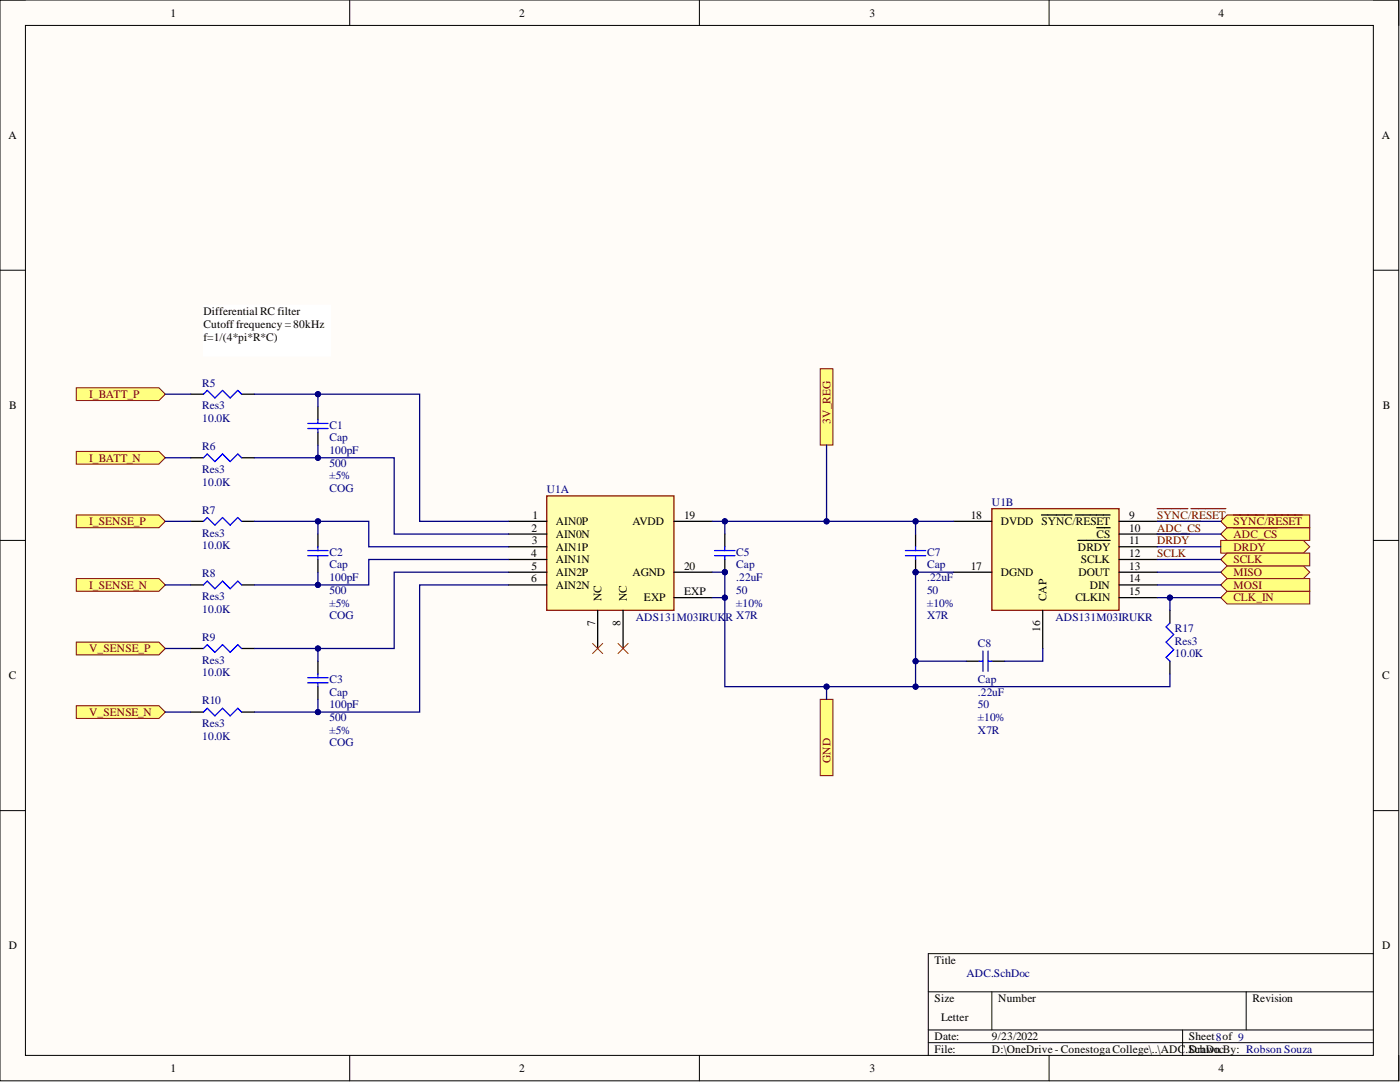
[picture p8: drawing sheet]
<svg xmlns="http://www.w3.org/2000/svg" width="279mm" height="216mm" viewBox="0 0 279 216" stroke-linecap="round" stroke-linejoin="round" font-family="sans-serif">
<defs><g id="words">
<g font-size="2.3">
<text x="34" y="3.3">1</text>
<text x="103.6" y="3.3">2</text>
<text x="173.5" y="3.3">3</text>
<text x="243.2" y="3.3">4</text>
<text x="1.7" y="27.7">A</text>
<text x="275.8" y="27.7">A</text>
<text x="40.6" y="62.9">Differential RC filter</text>
<text x="40.6" y="65.5">Cutofffrequency = 80kHz</text>
<text x="40.6" y="68">f=1/(4*pi*R*C)</text>
<text x="1.9" y="81.6">B</text>
<text x="275.9" y="81.6">B</text>
<text x="106.1" y="106.1">2</text>
<text x="106.2" y="103.5">1</text>
<text x="110.9" y="104.8">AIN0P</text>
<text x="110.9" y="107.3">AIN0N</text>
<text x="126.2" y="104.8">AVDD</text>
<text x="136.5" y="103.5">19</text>
<text x="193.7" y="103.5">18</text>
<text x="199.7" y="104.8">DVDD SYNC/RESET</text>
<text x="218.8" y="107.3">CS</text>
<text x="225.4" y="103.5">9</text>
<text x="225.4" y="106.1">10</text>
<text x="106" y="111.1">4</text>
<text x="106.1" y="113.7">5</text>
<text x="106.2" y="108.6">3</text>
<text x="110.9" y="109.9">AIN1P</text>
<text x="110.9" y="112.4">AIN1N</text>
<text x="136.5" y="113.7">20</text>
<text x="193.7" y="113.7">17</text>
<text x="215.1" y="109.9">DRDY</text>
<text x="215.7" y="112.4">SCLK</text>
<text x="225.4" y="108.6">11</text>
<text x="225.4" y="111.1">12</text>
<text x="225.4" y="113.7">13</text>
<text x="106" y="116.2">6</text>
<text x="110.9" y="114.9">AIN2P</text>
<text x="110.9" y="117.5">AIN2N</text>
<text x="126.2" y="114.9">AGND</text>
<text x="136.5" y="118.7">EXP</text>
<text x="199.7" y="114.9">DGND</text>
<text x="215.2" y="114.9">DOUT</text>
<text x="217.5" y="117.5">DIN</text>
<text x="225.4" y="116.2">14</text>
<text x="225.4" y="118.7">15</text>
<text x="118.8" y="124.8" transform="rotate(-90 118.8 124.8)">7</text>
<text x="120" y="120" transform="rotate(-90 120 120)">NC</text>
<text x="123.8" y="124.8" transform="rotate(-90 123.8 124.8)">8</text>
<text x="125.1" y="120" transform="rotate(-90 125.1 120)">NC</text>
<text x="128.5" y="120">EXP</text>
<text x="208.9" y="120" transform="rotate(-90 208.9 120)">CAP</text>
<text x="214.6" y="120">CLKIN</text>
<text x="207.6" y="126" transform="rotate(-90 207.6 126)">16</text>
<text x="1.8" y="135.6">C</text>
<text x="275.9" y="135.6">C</text>
<text x="1.8" y="189.4">D</text>
<text x="275.9" y="189.4">D</text>
<text x="186.5" y="192.3">Title</text>
<text x="186.5" y="199.9">Size</text>
<text x="187.8" y="203.7">Letter</text>
<text x="199.2" y="199.9">Number</text>
<text x="250" y="199.9">Revision</text>
<text x="186.5" y="207.5">Date:</text>
<text x="197.9" y="207.5">9/23/2022</text>
<text x="237.3" y="207.5">Sheet8of 9</text>
<text x="34" y="213.9">1</text>
<text x="103.6" y="213.9">2</text>
<text x="173.5" y="213.9">3</text>
<text x="186.5" y="210.1">File:</text>
<text x="197.9" y="210.1">D:\OneDrive - Conestoga College\..\ADC.SchDocBy: Robson Souza</text>
<text x="237.3" y="210.1">Drawn</text>
<text x="243.2" y="213.9">4</text>
</g>
<g font-size="2.3" fill="#000080">
<text x="40.4" y="77.1">R5</text>
<text x="40.4" y="81.7">Res3</text>
<text x="40.4" y="84.2">10.0K</text>
<text x="40.4" y="89.8">R6</text>
<text x="65.7" y="85.5">C1</text>
<text x="65.7" y="88">Cap</text>
<text x="40.4" y="94.4">Res3</text>
<text x="65.7" y="90.6">100pF</text>
<text x="65.7" y="93.1">500</text>
<text x="65.7" y="95.7">±5%</text>
<text x="40.4" y="96.9">10.0K</text>
<text x="65.7" y="98.2">COG</text>
<text x="109.1" y="98.4">U1A</text>
<text x="197.9" y="101">U1B</text>
<text x="40.4" y="102.5">R7</text>
<text x="40.4" y="107.1">Res3</text>
<text x="40.4" y="109.6">10.0K</text>
<text x="65.7" y="110.9">C2</text>
<text x="65.7" y="113.4">Cap</text>
<text x="146.9" y="110.9">C5</text>
<text x="146.9" y="113.4">Cap</text>
<text x="185" y="110.9">C7</text>
<text x="185" y="113.4">Cap</text>
<text x="40.4" y="115.2">R8</text>
<text x="40.4" y="119.8">Res3</text>
<text x="65.7" y="116">100pF</text>
<text x="65.7" y="118.5">500</text>
<text x="146.9" y="116">.22uF</text>
<text x="146.9" y="118.5">50</text>
<text x="185" y="116">.22uF</text>
<text x="185" y="118.5">50</text>
<text x="40.4" y="122.3">10.0K</text>
<text x="65.7" y="121">±5%</text>
<text x="65.7" y="123.6">COG</text>
<text x="126.9" y="123.8">ADS131M03IRUK</text>
<text x="144.8" y="123.8">R X7R</text>
<text x="146.9" y="121">±10%</text>
<text x="185" y="121">±10%</text>
<text x="185" y="123.6">X7R</text>
<text x="210.6" y="123.8">ADS131M03IRUKR</text>
<text x="40.4" y="127.9">R9</text>
<text x="195.2" y="129.1">C8</text>
<text x="234.5" y="131.2">10.0K</text>
<text x="234.5" y="126.1">R17</text>
<text x="234.5" y="128.6">Res3</text>
<text x="40.4" y="135">10.0K</text>
<text x="40.4" y="132.4">Res3</text>
<text x="65.7" y="136.3">C3</text>
<text x="195.2" y="136.3">Cap</text>
<text x="40.4" y="140.6">R10</text>
<text x="65.7" y="141.3">100pF</text>
<text x="65.7" y="143.9">500</text>
<text x="65.7" y="138.8">Cap</text>
<text x="195.2" y="138.8">.22uF</text>
<text x="195.2" y="141.3">50</text>
<text x="195.2" y="143.9">±10%</text>
<text x="40.4" y="147.7">10.0K</text>
<text x="40.4" y="145.1">Res3</text>
<text x="65.7" y="146.4">±5%</text>
<text x="65.7" y="148.9">COG</text>
<text x="195.2" y="146.4">X7R</text>
<text x="192.9" y="194.9">ADC.SchDoc</text>
</g>
<g font-size="2.3" fill="#800000">
<text x="17.8" y="79.4">I_BATT_P</text>
<text x="165.7" y="84.6" transform="rotate(-90 165.7 84.6)">3V_REG</text>
<text x="17.8" y="92.1">I_BATT_N</text>
<text x="17.8" y="104.8">I_SENSE_P</text>
<text x="230.9" y="106.1">ADC_CS</text>
<text x="230.9" y="103.5">SYNC/RESET</text>
<text x="246.2" y="107.3">ADC_CS</text>
<text x="246.2" y="104.8">SYNC/RESET</text>
<text x="230.9" y="111.1">SCLK</text>
<text x="230.9" y="108.6">DRDY</text>
<text x="246.2" y="109.9">DRDY</text>
<text x="246.2" y="112.4">SCLK</text>
<text x="17.8" y="117.5">I_SENSE_N</text>
<text x="246.2" y="117.5">MOSI</text>
<text x="246.2" y="114.9">MISO</text>
<text x="246.2" y="120">CLK_IN</text>
<text x="17.8" y="130.2">V_SENSE_P</text>
<text x="17.8" y="142.8">V_SENSE_N</text>
<text x="165.7" y="152.2" transform="rotate(-90 165.7 152.2)">GND</text>
</g>
</g></defs>
<path d="M0 0h279.2v215.7h-279.2z" fill-rule="evenodd" fill="#fffcf8"/>
<path d="M0 0h279.2v215.7h-279.2z" fill="none" stroke="#000" stroke-width=".2"/>
<path d="M5.1 5.1h269v205.5h-269z" fill-rule="evenodd" fill="#fffcf8"/>
<g fill="none" stroke="#000" stroke-width=".2">
<path d="M0 0h5.1M5.1 5.1h269v205.5h-269zM69.8 0v5.1M139.6 0v5.1M209.4 0v5.1M274.1 0h5.1v5.1M0 53.9h5.1M274.1 53.9h5.1M0 107.8h5.1M274.1 107.8h5.1M0 161.8h5.1M274.1 161.8h5.1"/>
<path d="M185.3 197.9h88.8M197.9 197.9v7.6M248.7 197.9v7.6M274.1 190.3h-88.8v20.3M69.8 210.6v5.1M139.6 210.6v5.1M185.3 205.5h88.8M185.3 208.1h88.8M209.4 210.6v5.1M236 205.5v5.1M279.2 210.6v5.1"/>
</g>
<path d="M163.7 139.5h2.5v15.3h-2.5z" fill-rule="evenodd" fill="#ffff80"/>
<path d="M163.7 139.5h2.5v15.3h-2.5z" fill="none" stroke="#800000" stroke-width=".2"/>
<path d="M163.7 73.6h2.5v15.2h-2.5z" fill-rule="evenodd" fill="#ffff80"/>
<path d="M163.7 73.6h2.5v15.2h-2.5z" fill="none" stroke="#800000" stroke-width=".2"/>
<path d="M243.6 119.3l1.3-1.3h16.5v2.5h-16.5z" fill-rule="evenodd" fill="#ffff80"/>
<path d="M243.6 119.3l1.3-1.3h16.5v2.5h-16.5z" fill="none" stroke="#800000" stroke-width=".2"/>
<path d="M243.6 106.6l1.3-1.3h16.5v2.5h-16.5z" fill-rule="evenodd" fill="#ffff80"/>
<path d="M243.6 106.6l1.3-1.3h16.5v2.5h-16.5z" fill="none" stroke="#800000" stroke-width=".2"/>
<path d="M246.2 105.3h8.6" fill="none" stroke="#800000" stroke-width=".25"/>
<path d="M243.6 116.7l1.3-1.3h16.5v2.6h-16.5z" fill-rule="evenodd" fill="#ffff80"/>
<path d="M243.6 116.7l1.3-1.3h16.5v2.6h-16.5z" fill="none" stroke="#800000" stroke-width=".2"/>
<path d="M243.6 114.2l1.3-1.3h15.2l1.3 1.3-1.3 1.2h-15.2z" fill-rule="evenodd" fill="#ffff80"/>
<path d="M243.6 114.2l1.3-1.3h15.2l1.3 1.3-1.3 1.2h-15.2z" fill="none" stroke="#800000" stroke-width=".2"/>
<path d="M243.6 107.8h16.5l1.3 1.3-1.3 1.3h-16.5z" fill-rule="evenodd" fill="#ffff80"/>
<path d="M243.6 107.8h16.5l1.3 1.3-1.3 1.3h-16.5z" fill="none" stroke="#800000" stroke-width=".2"/>
<path d="M246.2 107.8h6.4" fill="none" stroke="#800000" stroke-width=".25"/>
<path d="M243.6 111.6l1.3-1.2h16.5v2.5h-16.5z" fill-rule="evenodd" fill="#ffff80"/>
<path d="M243.6 111.6l1.3-1.2h16.5v2.5h-16.5z" fill="none" stroke="#800000" stroke-width=".2"/>
<path d="M243.6 104l1.3-1.2h16.5v2.5h-16.5z" fill-rule="evenodd" fill="#ffff80"/>
<path d="M243.6 104l1.3-1.2h16.5v2.5h-16.5z" fill="none" stroke="#800000" stroke-width=".2"/>
<path d="M246.2 102.8h6.1M252.9 102.8h7" fill="none" stroke="#800000" stroke-width=".25"/>
<path d="M109.1 99h25.4v22.8h-25.4z" fill-rule="evenodd" fill="#ffffb0"/>
<path d="M109.1 99h25.4v22.8h-25.4z" fill="none" stroke="#800000" stroke-width=".25"/>
<path d="M101.5 104h7.6M101.5 106.6h7.6M101.5 109.1h7.6M101.5 111.6h7.6M101.5 114.2h7.6M101.5 116.7h7.6M134.5 104h7.6M134.5 114.2h7.6M134.5 119.3h7.6M119.3 121.8v7.6M124.4 121.8v7.6" fill="none" stroke="#000" stroke-width=".25"/>
<path d="M197.9 101.5h25.4v20.3h-25.4z" fill-rule="evenodd" fill="#ffffb0"/>
<path d="M197.9 101.5h25.4v20.3h-25.4z" fill="none" stroke="#800000" stroke-width=".25"/>
<g fill="none" stroke="#000" stroke-width=".25">
<path d="M38.1 78.7h2.5M48.2 78.7h2.6M38.1 91.3h2.5M48.2 91.3h2.6M63.4 81.2v2.5M63.4 86.3v2.5M38.1 104h2.5M38.1 116.7h2.5M48.2 104h2.6M48.2 116.7h2.6M63.4 106.6v2.5M63.4 111.6v2.6"/>
<path d="M190.3 104h7.6M190.3 114.2h7.6M207.9 102.8h6.1M214.6 102.8h6.9M215.1 107.8h6.4M218.9 105.3h2.6M223.3 104h7.6M223.3 106.6h7.6M223.3 109.1h7.6M223.3 111.6h7.6M223.3 114.2h7.6M223.3 116.7h7.6"/>
<path d="M223.3 119.3h7.6M38.1 129.4h2.5M48.2 129.4h2.6M63.4 131.9v2.6M63.4 137v2.5M192.9 131.9h2.5M197.9 131.9h2.6M208.1 121.8v7.6M38.1 142.1h2.5M48.2 142.1h2.6"/>
</g>
<path d="M118.3 128.4l2 2M120.3 128.4l-2 2M123.3 128.4l2.1 2M125.4 128.4l-2.1 2" fill="none" stroke="#f00" stroke-width=".2"/>
<g fill="none" stroke="#00f" stroke-width=".25">
<path d="M40.6 78.7l.8-.8 1.5 1.5 1.5-1.5 1.5 1.5 1.6-1.5 .7 .8M40.6 91.3l.8-.7 1.5 1.5 1.5-1.5 1.5 1.5 1.6-1.5 .7 .7M61.4 84.5h4.1M61.4 85.5h4.1M63.4 83.7v.8M63.4 85.5v.8M40.6 104l.8-.7 1.5 1.5 1.5-1.5 1.5 1.5 1.6-1.5 .7 .7M40.6 116.7l.8-.7 1.5 1.5 1.5-1.5 1.5 1.5 1.6-1.5 .7 .7M61.4 109.9h4.1M61.4 110.9h4.1M63.4 109.1v.8M63.4 110.9v.7"/>
<path d="M40.6 129.4l.8-.8 1.5 1.6 1.5-1.6 1.5 1.6 1.6-1.6 .7 .8M61.4 135.2h4.1M61.4 136.3h4.1M63.4 134.5v.7M63.4 136.3v.7M195.4 131.9h.8M196.2 129.9v4.1M197.2 129.9v4.1M197.2 131.9h.7M40.6 142.1l.8-.8 1.5 1.5 1.5-1.5 1.5 1.5 1.6-1.5 .7 .8"/>
</g>
<circle cx="144.7" cy="114.2" r=".51" fill="#000080"/>
<circle cx="144.7" cy="114.2" r=".51" fill="none" stroke="#000080" stroke-width=".2"/>
<path d="M144.7 106.6v2.5M144.7 111.6v2.6" fill="none" stroke="#000" stroke-width=".25"/>
<circle cx="144.7" cy="114.2" r=".51" fill="#000080"/>
<circle cx="144.7" cy="114.2" r=".51" fill="none" stroke="#000080" stroke-width=".2"/>
<path d="M142.6 110.9h4.1M142.6 109.9h4.1M144.7 109.1v.8M144.7 110.9v.7" fill="none" stroke="#00f" stroke-width=".25"/>
<circle cx="182.7" cy="114.2" r=".51" fill="#000080"/>
<circle cx="182.7" cy="114.2" r=".51" fill="none" stroke="#000080" stroke-width=".2"/>
<path d="M182.7 106.6v2.5M182.7 111.6v2.6" fill="none" stroke="#000" stroke-width=".25"/>
<circle cx="182.7" cy="114.2" r=".51" fill="#000080"/>
<circle cx="182.7" cy="114.2" r=".51" fill="none" stroke="#000080" stroke-width=".2"/>
<path d="M180.7 110.9h4.1M180.7 109.9h4.1M182.7 109.1v.8M182.7 110.9v.7M233.5 124.3l-.8 .8 1.5 1.5-1.5 1.5 1.5 1.6-1.5 1.5 .8 .7" fill="none" stroke="#00f" stroke-width=".25"/>
<path d="M233.5 121.8v2.5M233.5 131.9v2.6" fill="none" stroke="#000" stroke-width=".25"/>
<path d="M40.6 60.9h25.4v10.1h-25.4z" fill-rule="evenodd" fill="#fff"/>
<path d="M40.6 60.9h25.4v10.1h-25.4z" fill="none" stroke="#fff" stroke-width=".2"/>
<path d="M230.9 106.6h6.5M230.9 104h8.7M230.9 101.5h6.2M237.7 101.5h6.9" fill="none" stroke="#800000" stroke-width=".25"/>
<path d="M15.2 128.1h16.5l1.3 1.3-1.3 1.3h-16.5z" fill-rule="evenodd" fill="#ffff80"/>
<path d="M15.2 128.1h16.5l1.3 1.3-1.3 1.3h-16.5z" fill="none" stroke="#800000" stroke-width=".2"/>
<path d="M15.2 140.8h16.5l1.3 1.3-1.3 1.3h-16.5z" fill-rule="evenodd" fill="#ffff80"/>
<path d="M15.2 140.8h16.5l1.3 1.3-1.3 1.3h-16.5z" fill="none" stroke="#800000" stroke-width=".2"/>
<path d="M15.2 102.8h16.5l1.3 1.2-1.3 1.3h-16.5z" fill-rule="evenodd" fill="#ffff80"/>
<path d="M15.2 102.8h16.5l1.3 1.2-1.3 1.3h-16.5z" fill="none" stroke="#800000" stroke-width=".2"/>
<path d="M15.2 115.4h16.5l1.3 1.3-1.3 1.3h-16.5z" fill-rule="evenodd" fill="#ffff80"/>
<path d="M15.2 115.4h16.5l1.3 1.3-1.3 1.3h-16.5z" fill="none" stroke="#800000" stroke-width=".2"/>
<path d="M15.2 77.4h16.5l1.3 1.3-1.3 1.2h-16.5z" fill-rule="evenodd" fill="#ffff80"/>
<path d="M15.2 77.4h16.5l1.3 1.3-1.3 1.2h-16.5z" fill="none" stroke="#800000" stroke-width=".2"/>
<path d="M15.2 90.1h16.5l1.3 1.2-1.3 1.3h-16.5z" fill-rule="evenodd" fill="#ffff80"/>
<path d="M15.2 90.1h16.5l1.3 1.2-1.3 1.3h-16.5z" fill="none" stroke="#800000" stroke-width=".2"/>
<path d="M33 78.7h5.1M33 91.3h5.1M33 104h5.1M33 116.7h5.1M33 129.4h5.1M63.4 139.5v2.6h-12.6M33 142.1h5.1" fill="none" stroke="#000080" stroke-width=".25"/>
<circle cx="63.4" cy="142.1" r=".51" fill="#000080"/>
<circle cx="63.4" cy="142.1" r=".51" fill="none" stroke="#000080" stroke-width=".2"/>
<path d="M50.8 129.4h12.6v2.5" fill="none" stroke="#000080" stroke-width=".25"/>
<circle cx="63.4" cy="129.4" r=".51" fill="#000080"/>
<circle cx="63.4" cy="129.4" r=".51" fill="none" stroke="#000080" stroke-width=".2"/>
<path d="M63.4 114.2v2.5h-12.6" fill="none" stroke="#000080" stroke-width=".25"/>
<circle cx="63.4" cy="116.7" r=".51" fill="#000080"/>
<circle cx="63.4" cy="116.7" r=".51" fill="none" stroke="#000080" stroke-width=".2"/>
<path d="M50.8 104h12.6v2.6" fill="none" stroke="#000080" stroke-width=".25"/>
<circle cx="63.4" cy="104" r=".51" fill="#000080"/>
<circle cx="63.4" cy="104" r=".51" fill="none" stroke="#000080" stroke-width=".2"/>
<path d="M63.4 88.8v2.5h-12.6" fill="none" stroke="#000080" stroke-width=".25"/>
<circle cx="63.4" cy="91.3" r=".51" fill="#000080"/>
<circle cx="63.4" cy="91.3" r=".51" fill="none" stroke="#000080" stroke-width=".2"/>
<path d="M50.8 78.7h12.6v2.5" fill="none" stroke="#000080" stroke-width=".25"/>
<circle cx="63.4" cy="78.7" r=".51" fill="#000080"/>
<circle cx="63.4" cy="78.7" r=".51" fill="none" stroke="#000080" stroke-width=".2"/>
<path d="M63.4 104h10.2v5.1h27.9" fill="none" stroke="#000080" stroke-width=".25"/>
<circle cx="63.4" cy="104" r=".51" fill="#000080"/>
<circle cx="63.4" cy="104" r=".51" fill="none" stroke="#000080" stroke-width=".2"/>
<path d="M101.5 111.6h-27.9v5.1h-10.2" fill="none" stroke="#000080" stroke-width=".25"/>
<circle cx="63.4" cy="116.7" r=".51" fill="#000080"/>
<circle cx="63.4" cy="116.7" r=".51" fill="none" stroke="#000080" stroke-width=".2"/>
<path d="M63.4 91.3h15.3v15.3h22.8" fill="none" stroke="#000080" stroke-width=".25"/>
<circle cx="63.4" cy="91.3" r=".51" fill="#000080"/>
<circle cx="63.4" cy="91.3" r=".51" fill="none" stroke="#000080" stroke-width=".2"/>
<path d="M63.4 78.7h20.3v25.3h17.8" fill="none" stroke="#000080" stroke-width=".25"/>
<circle cx="63.4" cy="78.7" r=".51" fill="#000080"/>
<circle cx="63.4" cy="78.7" r=".51" fill="none" stroke="#000080" stroke-width=".2"/>
<path d="M101.5 114.2h-22.8v15.2h-15.3" fill="none" stroke="#000080" stroke-width=".25"/>
<circle cx="63.4" cy="129.4" r=".51" fill="#000080"/>
<circle cx="63.4" cy="129.4" r=".51" fill="none" stroke="#000080" stroke-width=".2"/>
<path d="M101.5 116.7h-17.8v25.4h-20.3" fill="none" stroke="#000080" stroke-width=".25"/>
<circle cx="63.4" cy="142.1" r=".51" fill="#000080"/>
<circle cx="63.4" cy="142.1" r=".51" fill="none" stroke="#000080" stroke-width=".2"/>
<path d="M230.9 119.3h12.7M230.9 104h12.7M230.9 106.6h12.7M230.9 109.1h12.7M230.9 111.6h12.7M230.9 114.2h12.7M230.9 116.7h12.7" fill="none" stroke="#000080" stroke-width=".25"/>
<circle cx="233.5" cy="119.3" r=".51" fill="#000080"/>
<circle cx="233.5" cy="119.3" r=".51" fill="none" stroke="#000080" stroke-width=".2"/>
<path d="M182.7 131.9h10.2M208.1 129.4v2.5h-7.6" fill="none" stroke="#000080" stroke-width=".25"/>
<circle cx="182.7" cy="131.9" r=".51" fill="#000080"/>
<circle cx="182.7" cy="131.9" r=".51" fill="none" stroke="#000080" stroke-width=".2"/>
<path d="M190.3 114.2h-7.6v22.8h-17.7v2.5" fill="none" stroke="#000080" stroke-width=".25"/>
<circle cx="165" cy="137" r=".51" fill="#000080"/>
<circle cx="165" cy="137" r=".51" fill="none" stroke="#000080" stroke-width=".2"/>
<circle cx="182.7" cy="137" r=".51" fill="#000080"/>
<circle cx="182.7" cy="137" r=".51" fill="none" stroke="#000080" stroke-width=".2"/>
<circle cx="182.7" cy="131.9" r=".51" fill="#000080"/>
<circle cx="182.7" cy="131.9" r=".51" fill="none" stroke="#000080" stroke-width=".2"/>
<circle cx="182.7" cy="114.2" r=".51" fill="#000080"/>
<circle cx="182.7" cy="114.2" r=".51" fill="none" stroke="#000080" stroke-width=".2"/>
<path d="M142.1 119.3h2.6" fill="none" stroke="#000080" stroke-width=".25"/>
<circle cx="144.7" cy="119.3" r=".51" fill="#000080"/>
<circle cx="144.7" cy="119.3" r=".51" fill="none" stroke="#000080" stroke-width=".2"/>
<path d="M142.1 114.2h2.6v22.8h20.3" fill="none" stroke="#000080" stroke-width=".25"/>
<circle cx="144.7" cy="114.2" r=".51" fill="#000080"/>
<circle cx="144.7" cy="114.2" r=".51" fill="none" stroke="#000080" stroke-width=".2"/>
<circle cx="144.7" cy="119.3" r=".51" fill="#000080"/>
<circle cx="144.7" cy="119.3" r=".51" fill="none" stroke="#000080" stroke-width=".2"/>
<circle cx="165" cy="137" r=".51" fill="#000080"/>
<circle cx="165" cy="137" r=".51" fill="none" stroke="#000080" stroke-width=".2"/>
<path d="M142.1 104h48.2" fill="none" stroke="#000080" stroke-width=".25"/>
<circle cx="182.7" cy="104" r=".51" fill="#000080"/>
<circle cx="182.7" cy="104" r=".51" fill="none" stroke="#000080" stroke-width=".2"/>
<circle cx="165" cy="104" r=".51" fill="#000080"/>
<circle cx="165" cy="104" r=".51" fill="none" stroke="#000080" stroke-width=".2"/>
<circle cx="144.7" cy="104" r=".51" fill="#000080"/>
<circle cx="144.7" cy="104" r=".51" fill="none" stroke="#000080" stroke-width=".2"/>
<path d="M144.7 104v2.6" fill="none" stroke="#000080" stroke-width=".25"/>
<circle cx="144.7" cy="104" r=".51" fill="#000080"/>
<circle cx="144.7" cy="104" r=".51" fill="none" stroke="#000080" stroke-width=".2"/>
<path d="M182.7 104v2.6" fill="none" stroke="#000080" stroke-width=".25"/>
<circle cx="182.7" cy="104" r=".51" fill="#000080"/>
<circle cx="182.7" cy="104" r=".51" fill="none" stroke="#000080" stroke-width=".2"/>
<path d="M165 88.8v15.2" fill="none" stroke="#000080" stroke-width=".25"/>
<circle cx="165" cy="104" r=".51" fill="#000080"/>
<circle cx="165" cy="104" r=".51" fill="none" stroke="#000080" stroke-width=".2"/>
<path d="M233.5 119.3v2.5" fill="none" stroke="#000080" stroke-width=".25"/>
<circle cx="233.5" cy="119.3" r=".51" fill="#000080"/>
<circle cx="233.5" cy="119.3" r=".51" fill="none" stroke="#000080" stroke-width=".2"/>
<path d="M233.5 134.5v2.5h-50.8" fill="none" stroke="#000080" stroke-width=".25"/>
<circle cx="182.7" cy="137" r=".51" fill="#000080"/>
<circle cx="182.7" cy="137" r=".51" fill="none" stroke="#000080" stroke-width=".2"/>
<use href="#words"/>
</svg>
